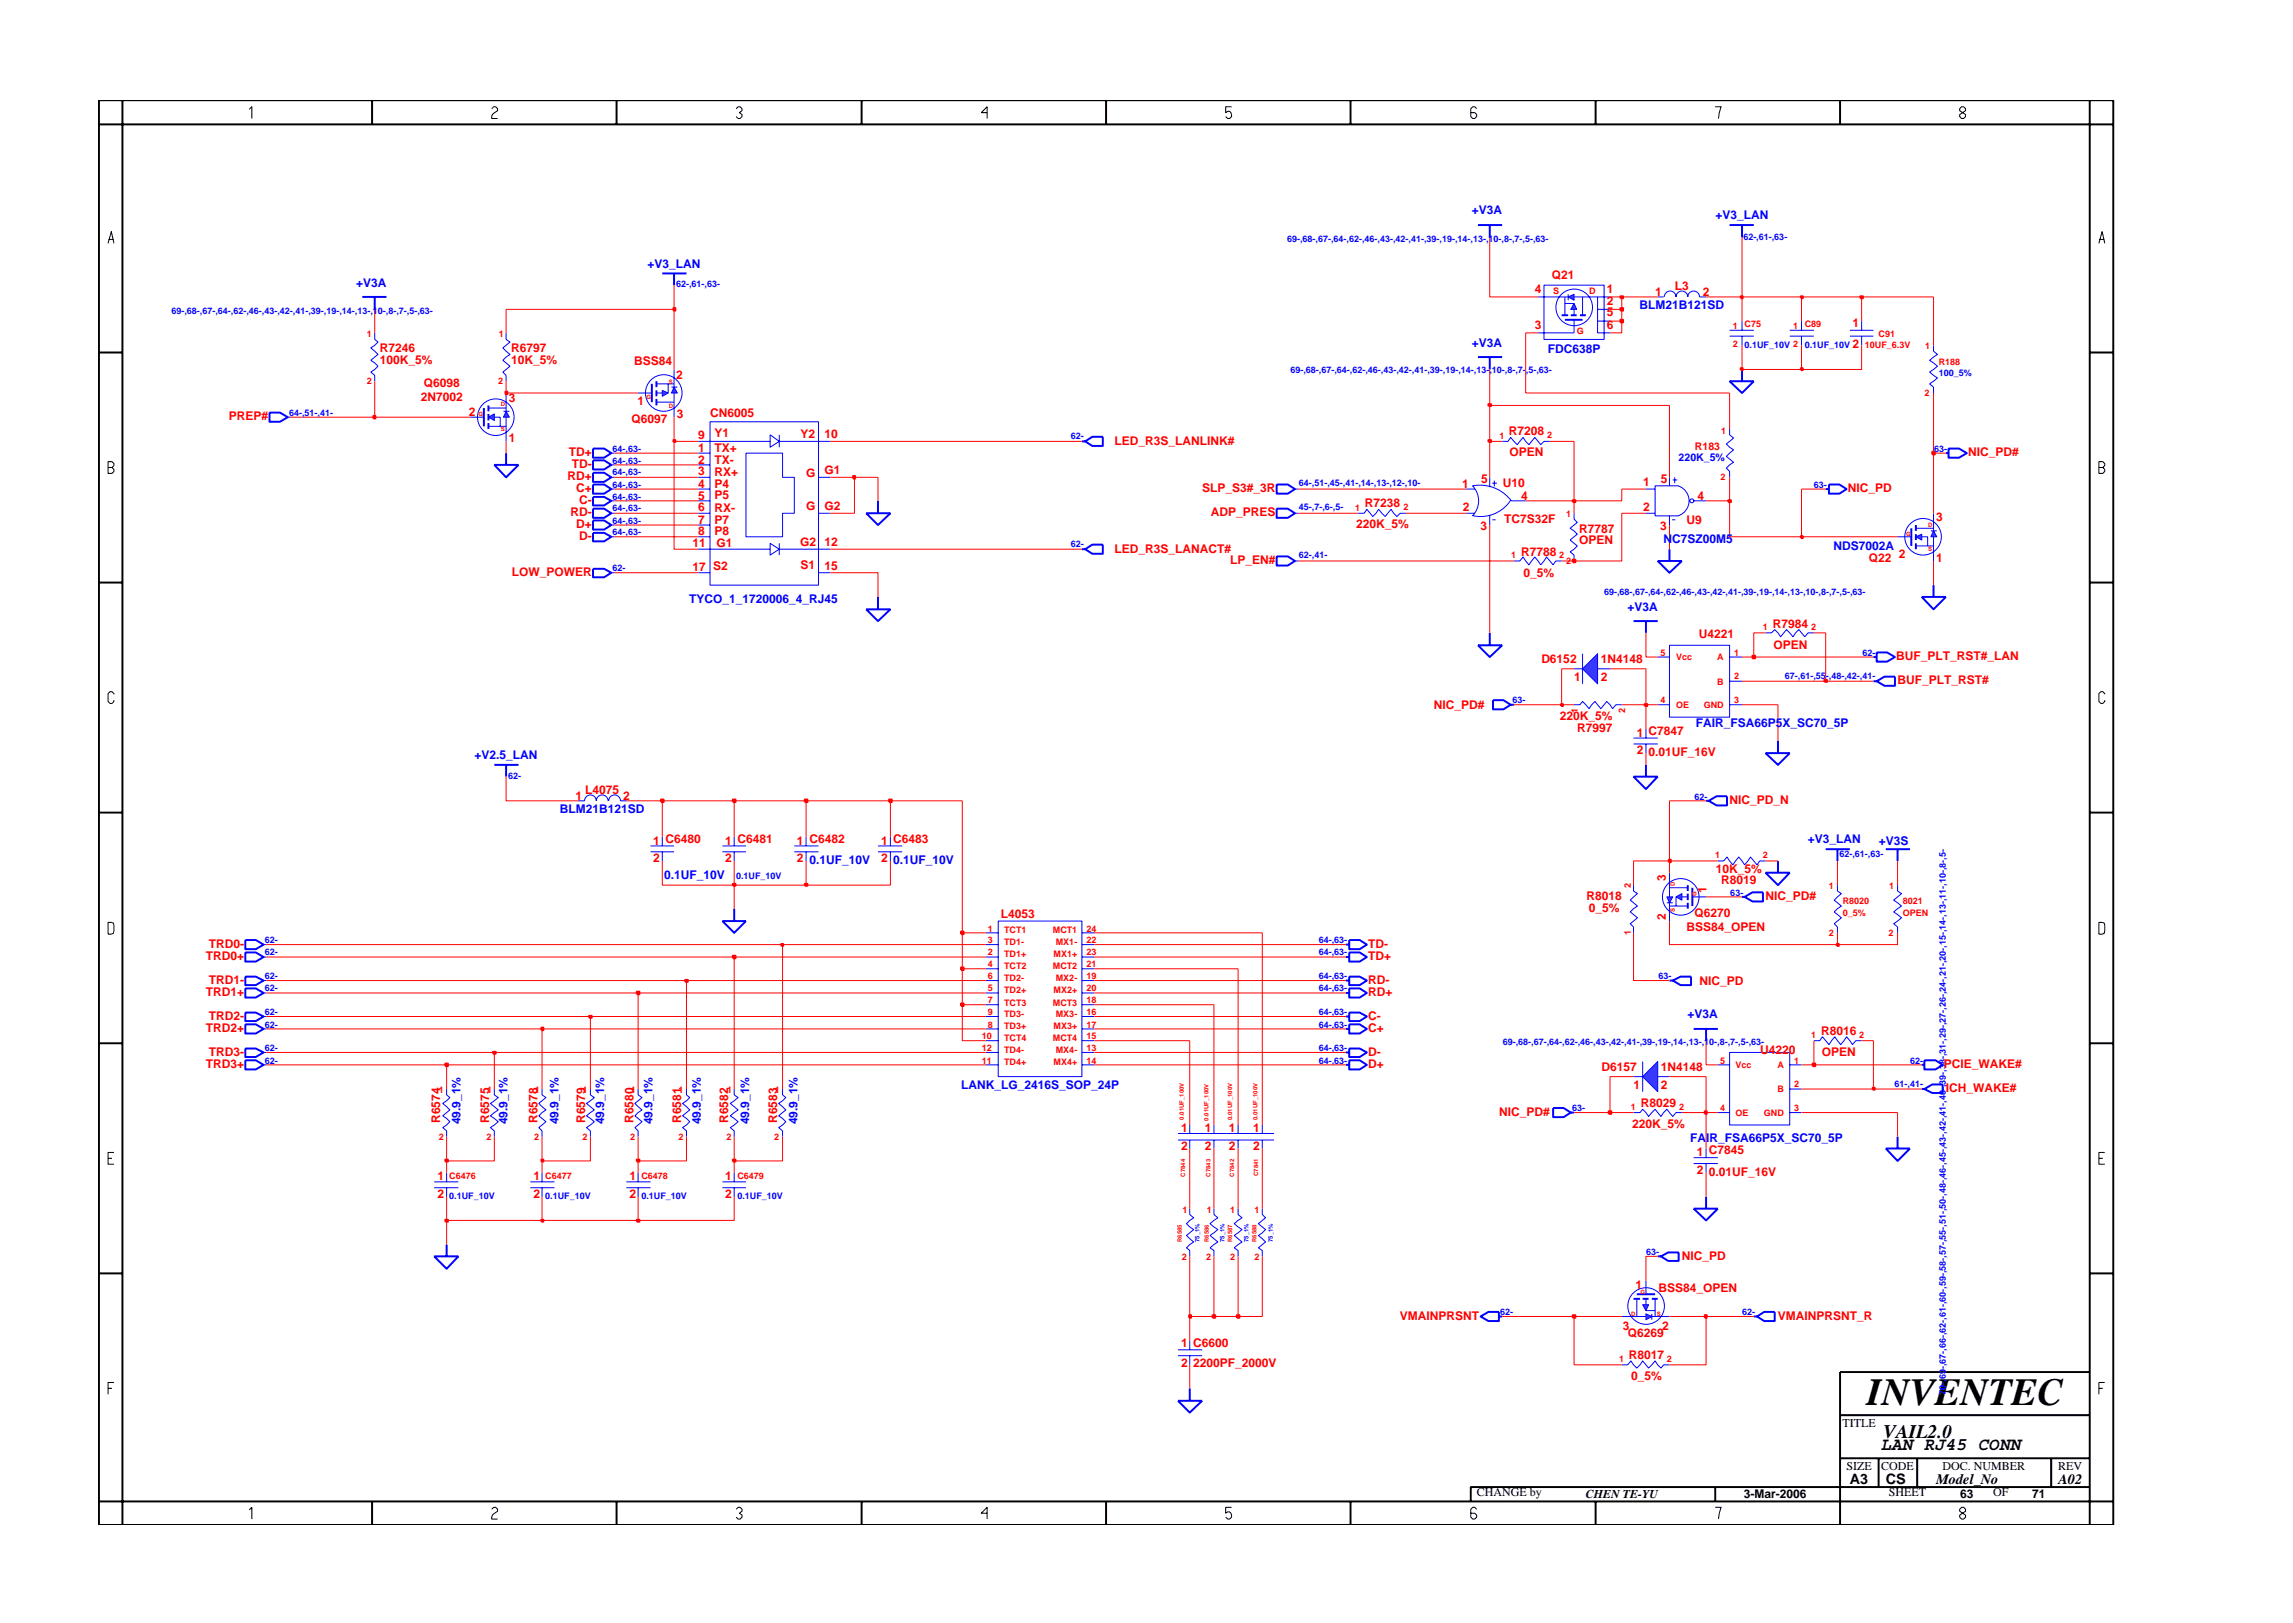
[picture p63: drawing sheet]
<svg xmlns="http://www.w3.org/2000/svg" width="297mm" height="210mm" viewBox="0 0 297 210" stroke-linecap="round" stroke-linejoin="round" font-family="sans-serif">
<defs><g id="words">
<text font-size="5" x="241.8" y="182">INVENTEC</text>
<text font-size="2.5" x="244" y="186.3">VAIL2.0</text>
<text font-size="2.3" x="243.6" y="187.8">LAN RJ45 CONN</text>
<g font-size="1.9">
<text x="239.6" y="192.2">A3</text>
<text x="244.3" y="192.3">CS</text>
<text x="250.8" y="192.2">Model_No</text>
<text x="266.6" y="192.2">A02</text>
</g>
<g font-size="1.6" fill="#00f">
<text x="190.7" y="27.8">+V3A</text>
<text x="222.2" y="28.4">+V3_LAN</text>
<text x="83.9" y="34.7">+V3_LAN</text>
<text x="46.1" y="37.2">+V3A</text>
<text x="212.4" y="40.1">BLM21B121SD</text>
<text x="190.7" y="44.9">+V3A</text>
<text x="200.5" y="45.7">FDC638P</text>
<text x="215.5" y="70.4">NC7SZ00M5</text>
<text x="237.5" y="71.2">NDS7002A</text>
<text x="89.3" y="78.1">TYCO_1_1720006_4_RJ45</text>
<text x="210.8" y="79.1">+V3A</text>
<text x="219.7" y="94.2">FAIR_FSA66P5X_SC70_5P</text>
<text x="61.5" y="98.3">+V2.5_LAN</text>
<text x="72.5" y="105.3">BLM21B121SD</text>
<text x="86" y="113.8">0.1UF_10V</text>
<text x="104.8" y="111.9">0.1UF_10V</text>
<text x="115.7" y="111.9">0.1UF_10V</text>
<text x="234.2" y="109.2">+V3_LAN</text>
<text x="243.4" y="109.5">+V3S</text>
<text x="218.6" y="131.9">+V3A</text>
<text x="124.5" y="141.1">LANK_LG_2416S_SOP_24P</text>
<text x="59.6" y="145.7" transform="rotate(-90 59.6 145.7)">49.9_1%</text>
<text x="65.7" y="145.7" transform="rotate(-90 65.7 145.7)">49.9_1%</text>
<text x="72.3" y="145.7" transform="rotate(-90 72.3 145.7)">49.9_1%</text>
<text x="78.3" y="145.7" transform="rotate(-90 78.3 145.7)">49.9_1%</text>
<text x="84.5" y="145.7" transform="rotate(-90 84.5 145.7)">49.9_1%</text>
<text x="90.8" y="145.7" transform="rotate(-90 90.8 145.7)">49.9_1%</text>
<text x="97.1" y="145.7" transform="rotate(-90 97.1 145.7)">49.9_1%</text>
<text x="103.3" y="145.7" transform="rotate(-90 103.3 145.7)">49.9_1%</text>
<text x="218.9" y="148">FAIR_FSA66P5X_SC70_5P</text>
</g>
<g font-size="1.6" fill="#f00">
<text x="198.8" y="37.9">4</text>
<text x="201" y="36.2">Q21</text>
<text x="208.1" y="37.9">1</text>
<text x="208.1" y="39.5">2</text>
<text x="208.1" y="41">5</text>
<text x="214.4" y="38.3">1</text>
<text x="217" y="37.5">L3</text>
<text x="220.6" y="38.3">2</text>
<text x="49.2" y="47.2">100K_5%</text>
<text x="49.2" y="45.7">R7246</text>
<text x="66.2" y="47.2">10K_5%</text>
<text x="66.2" y="45.7">R6797</text>
<text x="82.1" y="47.3">BSS84</text>
<text x="198.8" y="42.6">3</text>
<text x="208.1" y="42.6">6</text>
<text x="240" y="42.4">1</text>
<text x="240" y="45.1">2</text>
<text x="54.5" y="51.9">2N7002</text>
<text x="54.9" y="50.2">Q6098</text>
<text x="60.7" y="53.9">2</text>
<text x="65.9" y="52">3</text>
<text x="82.6" y="52.4">1</text>
<text x="87.6" y="49.1">2</text>
<text x="29.6" y="54.5">PREP#</text>
<text x="65.9" y="57.3">1</text>
<text x="73.7" y="59.1">TD+</text>
<text x="81.8" y="54.8">Q6097</text>
<text x="87.7" y="54.1">3</text>
<text x="90.5" y="58.5">1</text>
<text x="90.5" y="56.9">9</text>
<text x="92" y="54">CN6005</text>
<text x="92.6" y="58.5">TX+</text>
<text x="92.6" y="56.6">Y1</text>
<text x="103.7" y="56.7">Y2</text>
<text x="106.8" y="56.8">10</text>
<text x="144.4" y="57.7">LED_R3S_LANLINK#</text>
<text x="195.4" y="56.4">R7208</text>
<text x="195.5" y="59.1">OPEN</text>
<text x="255" y="59.1">NIC_PD#</text>
<text x="73.5" y="62.2">RD+</text>
<text x="74.1" y="60.6">TD-</text>
<text x="74.6" y="63.8">C+</text>
<text x="75" y="65.3">C-</text>
<text x="90.5" y="63.2">4</text>
<text x="90.5" y="64.7">5</text>
<text x="90.5" y="60.1">2</text>
<text x="90.5" y="61.6">3</text>
<text x="92.6" y="63.2">P4</text>
<text x="92.6" y="64.7">P5</text>
<text x="92.6" y="61.7">RX+</text>
<text x="92.6" y="60">TX-</text>
<text x="104.4" y="61.8">G</text>
<text x="106.8" y="61.4">G1</text>
<text x="155.7" y="63.8">SLP_S3#_3R</text>
<text x="176.8" y="65.7">R7238</text>
<text x="189.4" y="63.2">1</text>
<text x="191.9" y="62.6">5</text>
<text x="194.7" y="63.1">U10</text>
<text x="197" y="64.7">4</text>
<text x="212.9" y="62.9">1</text>
<text x="215.1" y="62.6">5</text>
<text x="219.9" y="64.7">4</text>
<text x="239.4" y="63.8">NIC_PD</text>
<text x="73.9" y="66.8">RD-</text>
<text x="74.6" y="68.4">D+</text>
<text x="75" y="70">D-</text>
<text x="89.7" y="70.9">11</text>
<text x="90.5" y="67.8">7</text>
<text x="90.5" y="69.4">8</text>
<text x="90.5" y="66.2">6</text>
<text x="92.6" y="67.8">P7</text>
<text x="92.6" y="69.4">P8</text>
<text x="92.6" y="66.3">RX-</text>
<text x="92.8" y="70.9">G1</text>
<text x="103.7" y="70.7">G2</text>
<text x="104.4" y="66.1">G</text>
<text x="106.8" y="70.7">12</text>
<text x="106.8" y="66.1">G2</text>
<text x="144.4" y="71.6">LED_R3S_LANACT#</text>
<text x="156.8" y="66.8">ADP_PRES</text>
<text x="175.7" y="68.4">220K_5%</text>
<text x="189.5" y="66.2">2</text>
<text x="191.8" y="68.6">3</text>
<text x="194.8" y="67.8">TC7S32F</text>
<text x="197" y="72">R7788</text>
<text x="204.6" y="70.5">OPEN</text>
<text x="204.6" y="69">R7787</text>
<text x="212.9" y="66.2">2</text>
<text x="215.1" y="68.6">3</text>
<text x="218.5" y="67.8">U9</text>
<text x="250.8" y="67.5">3</text>
<text x="66.3" y="74.6">LOW_POWER</text>
<text x="89.7" y="74">17</text>
<text x="92.4" y="73.8">S2</text>
<text x="103.7" y="73.7">S1</text>
<text x="106.8" y="73.9">15</text>
<text x="159.3" y="73.1">LP_EN#</text>
<text x="197.3" y="74.7">0_5%</text>
<text x="242.1" y="72.8">Q22</text>
<text x="246" y="72.3">2</text>
<text x="250.8" y="72.8">1</text>
<text x="220.1" y="82.7">U4221</text>
<text x="229.6" y="81.3">R7984</text>
<text x="199.7" y="85.9">D6152</text>
<text x="203.9" y="88.3">1</text>
<text x="207.4" y="85.9">1N4148</text>
<text x="207.4" y="88.3">2</text>
<text x="229.7" y="84">OPEN</text>
<text x="245.6" y="85.5">BUF_PLT_RST#_LAN</text>
<text x="245.8" y="88.6">BUF_PLT_RST#</text>
<text x="185.7" y="91.8">NIC_PD#</text>
<text x="202.1" y="93.3">220K_5%</text>
<text x="204.3" y="94.8">R7997</text>
<text x="212" y="95.4">1 C7847</text>
<text x="212" y="97.7">2</text>
<text x="213.6" y="97.9">0.01UF_16V</text>
<text x="74.5" y="103.6">1</text>
<text x="75.8" y="102.8">L4075</text>
<text x="80.7" y="103.6">2</text>
<text x="224.1" y="104.2">NIC_PD_N</text>
<text x="84.6" y="111.7">2</text>
<text x="84.6" y="109.4">1 C6480</text>
<text x="93.9" y="109.4">1 C6481</text>
<text x="93.9" y="111.7">2</text>
<text x="103.2" y="109.4">1 C6482</text>
<text x="103.2" y="111.7">2</text>
<text x="114.2" y="109.4">1 C6483</text>
<text x="114.2" y="111.7">2</text>
<text x="222.3" y="113.1">10K_5%</text>
<text x="129.7" y="118.9">L4053</text>
<text x="205.5" y="116.6">R8018</text>
<text x="205.8" y="118.1">0_5%</text>
<text x="215.8" y="119.2" transform="rotate(-90 215.8 119.2)">2</text>
<text x="215.8" y="114.1" transform="rotate(-90 215.8 114.1)">3</text>
<text x="219.5" y="118.8">Q6270</text>
<text x="221" y="115.7" transform="rotate(-90 221 115.7)">1</text>
<text x="223" y="114.6">R8019</text>
<text x="228.7" y="116.6">NIC_PD#</text>
<text x="26.6" y="124.3">TRD0+</text>
<text x="27" y="122.8">TRD0-</text>
<text x="177.2" y="122.8">TD-</text>
<text x="177.2" y="124.3">TD+</text>
<text x="218.5" y="120.6">BSS84_OPEN</text>
<text x="26.6" y="129">TRD1+</text>
<text x="27" y="127.4">TRD1-</text>
<text x="177.2" y="127.4">RD-</text>
<text x="177.2" y="129">RD+</text>
<text x="220.2" y="127.6">NIC_PD</text>
<text x="26.6" y="133.7">TRD2+</text>
<text x="27" y="136.8">TRD3-</text>
<text x="27" y="132.1">TRD2-</text>
<text x="177.2" y="132.1">C-</text>
<text x="177.2" y="133.7">C+</text>
<text x="177.2" y="136.8">D-</text>
<text x="228" y="136.5">U4220</text>
<text x="235.9" y="134.1">R8016</text>
<text x="236" y="136.8">OPEN</text>
<text x="26.6" y="138.4">TRD3+</text>
<text x="177.2" y="138.4">D+</text>
<text x="207.5" y="138.7">D6157</text>
<text x="211.6" y="141.1">1</text>
<text x="212.5" y="143.5">R8029</text>
<text x="215.2" y="138.7">1N4148</text>
<text x="215.2" y="141.1">2</text>
<text x="251.8" y="138.4">PCIE_WAKE#</text>
<text x="252.1" y="141.4">ICH_WAKE#</text>
<text x="57" y="145.5" transform="rotate(-90 57 145.5)">R6574</text>
<text x="63.4" y="145.5" transform="rotate(-90 63.4 145.5)">R6575</text>
<text x="69.6" y="145.5" transform="rotate(-90 69.6 145.5)">R6578</text>
<text x="75.8" y="145.5" transform="rotate(-90 75.8 145.5)">R6579</text>
<text x="82.1" y="145.5" transform="rotate(-90 82.1 145.5)">R6580</text>
<text x="88.3" y="145.5" transform="rotate(-90 88.3 145.5)">R6581</text>
<text x="94.3" y="145.5" transform="rotate(-90 94.3 145.5)">R6582</text>
<text x="100.7" y="145.5" transform="rotate(-90 100.7 145.5)">R6583</text>
<text x="153" y="146.7">1</text>
<text x="153" y="149">2</text>
<text x="156.1" y="146.7">1</text>
<text x="156.1" y="149">2</text>
<text x="159.2" y="146.7">1</text>
<text x="159.2" y="149">2</text>
<text x="162.3" y="146.7">1</text>
<text x="162.3" y="149">2</text>
<text x="194.2" y="144.5">NIC_PD#</text>
<text x="211.4" y="146.2">220K_5%</text>
<text x="219.8" y="149.8">1 C7845</text>
<text x="56.7" y="152.9">1</text>
<text x="56.7" y="155.2">2</text>
<text x="69.1" y="152.9">1</text>
<text x="69.1" y="155.2">2</text>
<text x="81.6" y="152.9">1</text>
<text x="81.6" y="155.2">2</text>
<text x="93.9" y="152.9">1</text>
<text x="93.9" y="155.2">2</text>
<text x="219.8" y="152.1">2</text>
<text x="221.3" y="152.3">0.01UF_16V</text>
<text x="211.8" y="167">1</text>
<text x="214.8" y="167.4">BSS84_OPEN</text>
<text x="217.9" y="163.2">NIC_PD</text>
<text x="181.4" y="171">VMAINPRSNT</text>
<text x="210.2" y="172.2">3</text>
<text x="210.9" y="173.1">Q6269</text>
<text x="215.3" y="172.2">2</text>
<text x="230.3" y="171">VMAINPRSNT_R</text>
<text x="153" y="174.4">1 C6600</text>
<text x="153" y="177.2">2</text>
<text x="154.5" y="177.2">2200PF_2000V</text>
<text x="211" y="176.1">R8017</text>
<text x="211.3" y="178.8">0_5%</text>
</g>
<g font-size="1.6">
<text x="238.7" y="184.8">TITLE</text>
<text x="239.2" y="190.4">SIZE</text>
<text x="243.7" y="190.4">CODE</text>
<text x="251.6" y="190.4">DOC. NUMBER</text>
<text x="266.6" y="190.4">REV</text>
<text x="191.3" y="193.9">CHANGE by</text>
<text x="205.4" y="194.1">CHEN TE-YU</text>
<text x="225.9" y="194.1">3-Mar-2006</text>
<text x="244.7" y="193.9">SHEET</text>
<text x="253.9" y="194.1">63</text>
<text x="258.2" y="193.9">OF</text>
<text x="263.3" y="194.1">71</text>
</g>
<text font-size="1.4" fill="#00f" x="217.5" y="59.7">220K_5%</text>
<text font-size="1.4" fill="#f00" x="219.6" y="58.3">R183</text>
<g font-size="1.2" fill="#00f">
<text x="166.7" y="31.3">69-,68-,67-,64-,62-,46-,43-,42-,41-,39-,19-,14-,13-,10-,8-,7-,5-,63-</text>
<text x="225.8" y="31">62-,61-,63-</text>
<text x="22.2" y="40.6">69-,68-,67-,64-,62-,46-,43-,42-,41-,39-,19-,14-,13-,10-,8-,7-,5-,63-</text>
<text x="87.6" y="37.2">62-,61-,63-</text>
<text x="226" y="45.1">0.1UF_10V 2</text>
<text x="233.8" y="45.1">0.1UF_10V</text>
<text x="37.5" y="53.9">64-,51-,41-</text>
<text x="167.2" y="48.3">69-,68-,67-,64-,62-,46-,43-,42-,41-,39-,19-,14-,13-,10-,8-,7-,5-,63-</text>
<text x="251.1" y="48.7">100_5%</text>
<text x="79.4" y="58.5">64-,63-</text>
<text x="138.7" y="56.9">62-</text>
<text x="250.6" y="58.5">63-</text>
<text x="79.4" y="61.6">64-,63-</text>
<text x="79.4" y="63.2">64-,63-</text>
<text x="79.4" y="60.1">64-,63-</text>
<text x="79.4" y="64.7">64-,63-</text>
<text x="168.3" y="62.9">64-,51-,45-,41-,14-,13-,12-,10-</text>
<text x="235" y="63.2">63-</text>
<text x="79.4" y="66.2">64-,63-</text>
<text x="79.4" y="69.4">64-,63-</text>
<text x="79.4" y="67.8">64-,63-</text>
<text x="138.7" y="70.9">62-</text>
<text x="168.3" y="66.1">45-,7-,6-,5-</text>
<text x="79.4" y="74">62-</text>
<text x="168.3" y="72.2">62-,41-</text>
<text x="207.8" y="77">69-,68-,67-,64-,62-,46-,43-,42-,41-,39-,19-,14-,13-,10-,8-,7-,5-,63-</text>
<text x="231.2" y="88">67-,61-,55-,48-,42-,41-</text>
<text x="241.3" y="84.9">62-</text>
<text x="195.9" y="91.1">63-</text>
<text x="65.8" y="101">62-</text>
<text x="219.5" y="103.6">62-</text>
<text x="95.4" y="113.8">0.1UF_10V</text>
<text x="238.3" y="111.1">62-,61-,63-</text>
<text x="224.2" y="116">63-</text>
<text x="34.3" y="123.7">62-</text>
<text x="34.3" y="122.2">62-</text>
<text x="170.8" y="123.7">64-,63-</text>
<text x="170.8" y="122.2">64-,63-</text>
<text x="34.3" y="131.5">62-</text>
<text x="34.3" y="128.4">62-</text>
<text x="34.3" y="126.9">62-</text>
<text x="170.8" y="131.5">64-,63-</text>
<text x="170.8" y="126.9">64-,63-</text>
<text x="170.8" y="128.4">64-,63-</text>
<text x="214.8" y="126.9">63-</text>
<text x="34.3" y="136.2">62-</text>
<text x="34.3" y="137.8">62-</text>
<text x="34.3" y="133.1">62-</text>
<text x="170.8" y="137.8">64-,63-</text>
<text x="170.8" y="133.1">64-,63-</text>
<text x="170.8" y="136.2">64-,63-</text>
<text x="194.7" y="135.4">69-,68-,67-,64-,62-,46-,43-,42-,41-,39-,19-,14-,13-,10-,8-,7-,5-,63-</text>
<text x="247.4" y="137.8">62-</text>
<text x="203.7" y="144">63-</text>
<text x="245.4" y="140.8">61-,41-</text>
<text x="58.2" y="155.4">0.1UF_10V</text>
<text x="70.6" y="155.4">0.1UF_10V</text>
<text x="83.1" y="155.4">0.1UF_10V</text>
<text x="95.5" y="155.4">0.1UF_10V</text>
<text x="213.2" y="162.6">63-</text>
<text x="194.3" y="170.4">62-</text>
<text x="225.7" y="170.4">62-</text>
<text x="252.1" y="180.7" transform="rotate(-90 252.1 180.7)">70-,69-,67-,66-,62-,61-,60-,59-,58-,57-,55-,51-,50-,48-,46-,45-,43-,42-,41-,40-,39-,38-,31-,29-,27-,26-,24-,21-,20-,15-,14-,13-,11-,10-,8-,5-</text>
</g>
<g font-size="1.2" fill="#f00">
<text x="201.2" y="38.1">S</text>
<text x="205.9" y="38.1">D</text>
<text x="47.5" y="43.7">1</text>
<text x="64.6" y="43.7">1</text>
<text x="204.2" y="43.2">G</text>
<text x="224.5" y="42.6">1</text>
<text x="224.5" y="44.9">2</text>
<text x="226" y="42.4">C75</text>
<text x="232.3" y="42.6">1</text>
<text x="233.8" y="42.4">C89</text>
<text x="241.6" y="45.1">10UF_6.3V</text>
<text x="243.4" y="43.6">C91</text>
<text x="249.4" y="45.2">1</text>
<text x="251.1" y="47.3">R188</text>
<text x="47.5" y="49.7">2</text>
<text x="64.5" y="49.7">2</text>
<text x="249.3" y="51.3">2</text>
<text x="194.3" y="56.8">1</text>
<text x="200.4" y="56.8">2</text>
<text x="223" y="56.2">1</text>
<text x="222.9" y="62.2">2</text>
<text x="175.5" y="66.2">1</text>
<text x="181.8" y="66.1">2</text>
<text x="202.9" y="67">1</text>
<text x="195.8" y="72.3">1</text>
<text x="202" y="72.3">2</text>
<text x="202.9" y="73.1">2</text>
<text x="228.4" y="81.6">1</text>
<text x="234.6" y="81.6">2</text>
<text x="215.1" y="84.9">5</text>
<text x="217.1" y="85.6">Vcc</text>
<text x="222.5" y="85.6">A</text>
<text x="222.5" y="88.7">B</text>
<text x="224.6" y="84.9">1</text>
<text x="224.6" y="88">2</text>
<text x="204.4" y="92.3" transform="rotate(-90 204.4 92.3)">1</text>
<text x="210.5" y="92.3" transform="rotate(-90 210.5 92.3)">2</text>
<text x="215.1" y="91.1">4</text>
<text x="217.1" y="91.7">OE</text>
<text x="220.7" y="91.7">GND</text>
<text x="224.6" y="91.1">3</text>
<text x="222.2" y="111.2">1</text>
<text x="228.4" y="111.1">2</text>
<text x="211.3" y="115" transform="rotate(-90 211.3 115)">2</text>
<text x="236.9" y="115.2">1</text>
<text x="238.7" y="118.6">0_5%</text>
<text x="238.7" y="117.1">R8020</text>
<text x="244.7" y="115.2">1</text>
<text x="246.5" y="117.1">8021</text>
<text x="246.5" y="118.6">OPEN</text>
<text x="128" y="123.7">2</text>
<text x="128" y="122.2">3</text>
<text x="128" y="120.7">1</text>
<text x="128" y="125.3">4</text>
<text x="130.1" y="124">TD1+</text>
<text x="130.1" y="122.5">TD1-</text>
<text x="130.1" y="120.9">TCT1</text>
<text x="130.1" y="125.5">TCT2</text>
<text x="136.4" y="120.9">MCT1</text>
<text x="136.4" y="125.5">MCT2</text>
<text x="136.5" y="124">MX1+</text>
<text x="136.8" y="122.5">MX1-</text>
<text x="140.7" y="120.7">24</text>
<text x="140.7" y="125.3">21</text>
<text x="140.7" y="123.7">23</text>
<text x="140.7" y="122.2">22</text>
<text x="211.3" y="121.2" transform="rotate(-90 211.3 121.2)">1</text>
<text x="236.9" y="121.3">2</text>
<text x="244.6" y="121.3">2</text>
<text x="128" y="128.4">5</text>
<text x="128" y="126.9">6</text>
<text x="128" y="131.5">9</text>
<text x="128" y="130">7</text>
<text x="130.1" y="128.7">TD2+</text>
<text x="130.1" y="127.1">TD2-</text>
<text x="130.1" y="131.8">TD3-</text>
<text x="130.1" y="130.3">TCT3</text>
<text x="136.4" y="130.3">MCT3</text>
<text x="136.5" y="128.7">MX2+</text>
<text x="136.8" y="127.1">MX2-</text>
<text x="136.8" y="131.8">MX3-</text>
<text x="140.7" y="128.4">20</text>
<text x="140.7" y="126.9">19</text>
<text x="140.7" y="131.5">16</text>
<text x="140.7" y="130">18</text>
<text x="127.2" y="137.8">11</text>
<text x="127.2" y="136.2">12</text>
<text x="127.2" y="134.6">10</text>
<text x="128" y="133.1">8</text>
<text x="130.1" y="133.3">TD3+</text>
<text x="130.1" y="138">TD4+</text>
<text x="130.1" y="136.4">TD4-</text>
<text x="130.1" y="134.9">TCT4</text>
<text x="136.4" y="134.9">MCT4</text>
<text x="136.5" y="133.3">MX3+</text>
<text x="136.5" y="138">MX4+</text>
<text x="136.8" y="136.4">MX4-</text>
<text x="140.7" y="133.1">17</text>
<text x="140.7" y="137.8">14</text>
<text x="140.7" y="136.2">13</text>
<text x="140.7" y="134.6">15</text>
<text x="222.8" y="137.8">5</text>
<text x="232.4" y="137.8">1</text>
<text x="234.6" y="134.5">1</text>
<text x="240.8" y="134.5">2</text>
<text x="56.8" y="141.6">1</text>
<text x="63.1" y="141.6">1</text>
<text x="69.3" y="141.6">1</text>
<text x="75.5" y="141.6">1</text>
<text x="81.7" y="141.6">1</text>
<text x="87.9" y="141.6">1</text>
<text x="94.2" y="141.6">1</text>
<text x="100.4" y="141.6">1</text>
<text x="211.3" y="143.8">1</text>
<text x="217.5" y="143.8">2</text>
<text x="222.8" y="144">4</text>
<text x="224.8" y="138.4">Vcc</text>
<text x="230.2" y="138.4">A</text>
<text x="230.2" y="141.5">B</text>
<text x="232.4" y="144">3</text>
<text x="232.4" y="140.8">2</text>
<text x="56.8" y="147.7">2</text>
<text x="63" y="147.7">2</text>
<text x="69.2" y="147.7">2</text>
<text x="75.5" y="147.7">2</text>
<text x="81.6" y="147.7">2</text>
<text x="87.9" y="147.7">2</text>
<text x="94.1" y="147.7">2</text>
<text x="100.3" y="147.7">2</text>
<text x="224.8" y="144.6">OE</text>
<text x="228.5" y="144.6">GND</text>
<text x="58.2" y="152.7">C6476</text>
<text x="70.6" y="152.7">C6477</text>
<text x="83.1" y="152.7">C6478</text>
<text x="95.5" y="152.7">C6479</text>
<text x="153.2" y="157.1">1</text>
<text x="156.3" y="157.1">1</text>
<text x="159.4" y="157.1">1</text>
<text x="162.5" y="157.1">1</text>
<text x="153.1" y="163.2">2</text>
<text x="156.2" y="163.2">2</text>
<text x="159.4" y="163.2">2</text>
<text x="162.5" y="163.2">2</text>
<text x="209.7" y="176.5">1</text>
<text x="215.9" y="176.4">2</text>
</g>
<g font-size=".8" fill="#f00">
<text x="62" y="53.8">G</text>
<text x="64.9" y="52.6">D</text>
<text x="83.8" y="51.7">G</text>
<text x="86.6" y="49.7">S</text>
<text x="86.6" y="52.9">D</text>
<text x="64.9" y="55.9">S</text>
<text x="246.9" y="69.4">G</text>
<text x="249.8" y="71.4">S</text>
<text x="249.8" y="68.2">D</text>
<text x="217" y="114.8" transform="rotate(-90 217 114.8)">D</text>
<text x="217" y="118.1" transform="rotate(-90 217 118.1)">S</text>
<text x="219.8" y="116.1" transform="rotate(-90 219.8 116.1)">G</text>
<text x="153.3" y="145" transform="rotate(-90 153.3 145)">0.01UF_100V</text>
<text x="156.6" y="145.2" transform="rotate(-90 156.6 145.2)">0.01UF_100V</text>
<text x="159.6" y="145.1" transform="rotate(-90 159.6 145.1)">0.01UF_100V</text>
<text x="162.9" y="145.1" transform="rotate(-90 162.9 145.1)">0.01UF_100V</text>
<text x="153.5" y="152.4" transform="rotate(-90 153.5 152.4)">C7844</text>
<text x="156.8" y="152.4" transform="rotate(-90 156.8 152.4)">C7843</text>
<text x="159.9" y="152.4" transform="rotate(-90 159.9 152.4)">C7842</text>
<text x="163" y="152.3" transform="rotate(-90 163 152.3)">C7841</text>
<text x="153.1" y="160.9" transform="rotate(-90 153.1 160.9)">R6585</text>
<text x="156.6" y="160.9" transform="rotate(-90 156.6 160.9)">R6586</text>
<text x="159.6" y="160.9" transform="rotate(-90 159.6 160.9)">R6587</text>
<text x="162.8" y="160.9" transform="rotate(-90 162.8 160.9)">R6588</text>
<text x="212.5" y="167.6">G</text>
<text x="211.3" y="170.5">D</text>
<text x="214.6" y="170.5">S</text>
</g>
<g font-size=".8" fill="#00f">
<text x="155.4" y="160.9" transform="rotate(-90 155.4 160.9)">75_1%</text>
<text x="158.6" y="160.9" transform="rotate(-90 158.6 160.9)">75_1%</text>
<text x="161.7" y="160.9" transform="rotate(-90 161.7 160.9)">75_1%</text>
<text x="164.9" y="160.9" transform="rotate(-90 164.9 160.9)">75_1%</text>
</g>
</g></defs>
<path d="M247.6 68.4v2.3" fill="none" stroke="#00f" stroke-width=".25"/>
<path d="M245.8 69.5h1.8" fill="none" stroke="#00f" stroke-width=".13"/>
<path d="M250.5 68.8l.4 .7h-.8z" fill="#3c3cc8"/>
<path d="M250.1 68.8h.8M250.5 68.8l.4 .7h-.8z" fill="none" stroke="#00f" stroke-width=".13"/>
<path d="M248.2 69.5l.7-.3v.8z" fill="#3c3cc8"/>
<g fill="none" stroke="#00f" stroke-width=".13">
<path d="M48.5 43.1v.9l.5 .3-1 .8 1 .8-1 .8 1 .7-1 .8 .5 .4v.8M194.6 57.2h.8l.3-.5 .8 .9 .8-.9 .8 .9 .7-.9 .8 .9 .4-.4h.8M203.9 41.4v1.7M224.1 55.6v.7l.5 .5-1 .7 1 .8-1 .8 1 .8-1 .7 .5 .5v.7M79.2 60.2h.4M248.2 69.5l.7-.3v.8zM248.2 70.7h2.3M248.2 68.4h2.3M248.9 69.5h.8v1.2M250.5 66.5v2.3M250.5 69.5v3.2M129.3 119.3h10.9v20.2h-10.9z"/>
<path d="M211.6 114.7v.7l.5 .4-.9 .8 .9 .8-.9 .7 .9 .8-.9 .8 .4 .4v.7M127.7 120.8h1.6M127.7 122.4h1.6M127.7 124h1.6M127.7 125.5h1.6M127.7 127h1.6M127.7 128.6h1.6M127.7 130.2h1.6M127.7 131.7h1.6M127.7 133.3h1.6M127.7 134.8h1.6M127.7 136.3h1.6"/>
<path d="M127.7 138h1.6M140.2 120.8h1.6M140.2 122.4h1.6M140.2 124h1.6M140.2 125.5h1.6M140.2 127h1.6M140.2 128.6h1.6M140.2 130.2h1.6M140.2 131.7h1.6M140.2 133.3h1.6M140.2 134.8h1.6M140.2 136.3h1.6"/>
<path d="M140.2 138h1.6M95.1 141.1v.7l.5 .4-1 .7 1 .9-1 .8 1 .7-1 .8 .5 .4v.8M158.9 146.8h3M158.9 147.7h3M160.4 145.7v1.1M160.4 147.7v1.1M163.5 156.6v.7l.4 .5-.9 .7 .9 .8-.9 .7 .9 .9-.9 .8 .5 .3v.8"/>
<circle cx="249.1" cy="69.5" r="2.37"/>
</g>
<g fill="none" stroke="#00f" stroke-width=".25">
<path d="M76.8 59.6h1.5l.9 .6-.9 .6h-1.5zM140.2 57.2h.4M140.6 57.2l.9-.6h1.4v1.2h-1.4zM202.7 41.4h2.3M248.2 68v.8M248.2 69.2v.8M248.2 70.4v.7M242.7 88.3h.4M243.1 88.3l1-.6h1.4v1.1h-1.4zM228.7 113.1h3.1l-1.5 1.6zM230.3 111.5v1.6M174.4 127h.4"/>
<path d="M174.8 126.5h1.3l1 .5-1 .6h-1.3z"/>
</g>
<path d="M203.1 38.5l.8-.4v.8z" fill="#3c3cc8"/>
<path d="M203.1 38.5l.8-.4v.8zM203.1 38.1v.8" fill="none" stroke="#00f" stroke-width=".13"/>
<path d="M203.9 39.3l.3 .8h-.7z" fill="#3c3cc8"/>
<g fill="none" stroke="#00f" stroke-width=".13">
<path d="M199.2 38.5h3.9M200 36.9h7.8v7.1h-7.8zM202.7 38.5v2.3M202.7 39.3h1.2M203.9 39.3l.3 .8h-.7zM203.9 38.5h4.7M205 38.5v2.3M207 38.5v4.6h1.6M37.3 54h.3M79.2 58.7h.4M199.2 43.1h4.7M203.9 40.1v.7"/>
<path d="M207 41.6h1.6M207 40.1h1.6M224.1 42.8h3.1M224.1 43.5h3.1M225.7 41.6v1.2M225.7 43.5v1.2M250.5 44.7v.8l.5 .4-1 .8 1 .7-1 .8 1 .8-1 .7 .5 .5v.7M79.2 66.5h.4M189.9 66.5h1.1M189.9 63.4h1.1M193 61.8v1.3M193 66.7v1.3"/>
<path d="M193.3 62.6h.6M193.3 67.3h.4M193.6 62.3v.7M195.7 64.8a4.7 4.7 0 0 1-4.9 2 2.79 2.79 0 0 0 0-3.9 5.1 5.1 0 0 1 5 2h1.8M203.9 86.6h1.1M205 84.7v3.9M207 86.6h1.6M75 103.7h.7a.76 .76 0 0 1 .8-.7 .76 .76 0 0 1 .7 .7 .76 .76 0 0 1 .8-.7 .76 .76 0 0 1 .8 .7M78.9 103.7a.76 .76 0 0 1 .7-.7 .76 .76 0 0 1 .8 .7h.7M84.3 109.6h3M84.3 110.3h3M85.8 108.4v1.2"/>
<path d="M85.8 110.3v1.2M93.6 109.6h3M93.6 110.3h3M95.1 108.4v1.2M95.1 110.3v1.2M238 114.7v.7l.5 .4-.9 .8 .9 .8-.9 .7 .9 .8-.9 .8 .4 .4v.7M34.1 124h.4M93.6 153.1h3M93.6 153.9h3M95.1 151.9v1.2M95.1 153.9v1.2M101.4 141.1v.7l.4 .4-.9 .7 .9 .9-.9 .8 .9 .7-.9 .8 .5 .4v.8"/>
<path d="M152.6 146.8h6.3M152.6 147.7h6.3M154.1 145.7v1.1M154.1 147.7v1.1M157.3 145.7v1.1M157.3 147.7v1.1M160.4 156.6v.7l.5 .5-1 .7 1 .8-1 .7 1 .9-1 .8 .5 .3v.8"/>
<circle cx="203.9" cy="39.8" r="2.37"/>
</g>
<g fill="none" stroke="#00f" stroke-width=".25">
<path d="M34.9 53.5h1.4l1 .5-1 .6h-1.4zM76.8 58.1h1.5l.9 .6-.9 .6h-1.5zM202.3 40.8h.8M203.5 40.8h.7M204.7 40.8h.7M76.8 65.9h1.5l.9 .6-.9 .6h-1.5zM214.7 72.7h3.2l-1.6 1.5zM216.3 71.1v1.6M248.9 77.3h3.2l-1.6 1.6zM250.5 75.8v1.5M221 103.7h.3M221.3 103.7l1.1-.5h1.3v1.1h-1.3z"/>
<path d="M31.8 123.4h1.3l1 .6-1 .6h-1.3zM174.4 133.3h.4M174.4 128.6h.4M174.4 122.4h.4M174.8 132.7h1.3l1 .6-1 .6h-1.3zM174.8 128h1.3l1 .6-1 .6h-1.3zM174.8 121.8h1.3l1 .6-1 .6h-1.3z"/>
</g>
<path d="M207 84.7v3.9l-2-2z" fill="#3c3cc8"/>
<g fill="none" stroke="#00f" stroke-width=".13">
<path d="M214.7 38.5h.8M215.6 38.5a.76 .76 0 0 1 .8-.8 .76 .76 0 0 1 .7 .8 .76 .76 0 0 1 .8-.8 .76 .76 0 0 1 .7 .8 .76 .76 0 0 1 .8-.8 .76 .76 0 0 1 .8 .8h.8M82.7 50.9h1.7M79.2 74.2h.4M79.2 69.5h.4M79.2 64.9h.4M167.8 66.5h.4M207 84.7v3.9l-2-2zM211.6 95.6h3.1M211.6 96.4h3.1M213.2 94.4v1.2M213.2 96.4v1.2"/>
<path d="M34.1 128.6h.4M34.1 127h.4M235 134.8h.7l.4-.5 .8 1 .8-1 .7 1 .8-1 .8 1 .4-.5h.8M57.9 141.1v.7l.4 .4-1 .7 1 .9-1 .8 1 .7-1 .8 .6 .4v.8M70.2 141.1v.7l.5 .4-.9 .7 .9 .9-.9 .8 .9 .7-.9 .8 .4 .4v.8M82.7 141.1v.7l.5 .4-1 .7 1 .9-1 .8 1 .7-1 .8 .5 .4v.8M161.9 146.8h3.1M161.9 147.7h3.1M163.5 145.7v1.1M163.5 147.7v1.1M210.1 176.8h.7l.5-.5 .7 .9 .8-.9 .8 .9 .8-.9 .8 .9 .3-.4h.8"/>
</g>
<g fill="none" stroke="#00f" stroke-width=".25">
<path d="M46.9 38.5h3.2M48.5 38.5v1.6M224.1 29.2h3.1M225.7 29.2v1.6M84.4 49.7v2.4M76.8 73.7h1.5l.9 .5-.9 .6h-1.5zM76.8 69h1.5l.9 .5-.9 .6h-1.5zM76.8 64.4h1.5l.9 .5-.9 .6h-1.5zM165.4 65.9h1.4l1 .6-1 .6h-1.4zM191.5 83.6h3.1l-1.6 1.5zM193 82v1.6M236.5 110h3.1"/>
<path d="M238 110v1.5M31.8 128h1.3l1 .6-1 .6h-1.3zM31.8 126.5h1.3l1 .5-1 .6h-1.3zM174.4 131.7h.4M174.4 136.3h.4M174.8 131.2h1.3l1 .5-1 .6h-1.3zM174.8 135.8h1.3l1 .5-1 .6h-1.3zM248.9 138h.4M249.3 137.4h1.4l1 .6-1 .5h-1.4zM154.1 179.9v1.6M152.6 181.5h3.1l-1.6 1.5z"/>
</g>
<path d="M87.3 50.2l.4 .7h-.7z" fill="#3c3cc8"/>
<path d="M87 50.2h.7M87.3 50.2l.4 .7h-.7z" fill="none" stroke="#00f" stroke-width=".13"/>
<path d="M85.8 50.6l.8 .3-.8 .4z" fill="#3c3cc8"/>
<g fill="none" stroke="#00f" stroke-width=".13">
<path d="M85 49.7h2.3M85 52.1h2.3M85 50.9h.8M85.8 50.6l.8 .3-.8 .4zM86.6 49.7v1.2M87.3 47.9v2.3M87.3 50.9v3.1M79.2 63.4h.4M175.9 66.5h.8l.4-.5 .7 .9 .8-.9 .8 .9 .8-.9 .8 .9 .4-.4h.7M203.9 66.5v.8l.4 .4-.9 .7 .9 .8-.9 .8 .9 .7-.9 .8 .5 .4v.8M219.2 116.2h1.8M34.1 122.4h.4"/>
<path d="M222.5 138h1.6M224.1 136.3h7.7v9.4h-7.7zM231.8 138h1.6M88.9 141.1v.7l.5 .4-1 .7 1 .9-1 .8 1 .7-1 .8 .5 .4v.8M157.3 156.6v.7l.5 .5-1.1 .7 1.1 .8-1.1 .7 1.1 .9-1.1 .8 .6 .3v.8M219.4 150h3.1M219.4 150.7h3.1M221 148.8v1.2M221 150.7v1.2M222.5 144.1h1.6M231.8 141.1h1.6M231.8 144.1h1.6"/>
<circle cx="86" cy="50.9" r="2.37"/>
</g>
<g fill="none" stroke="#00f" stroke-width=".25">
<path d="M85 49.4v.8M85 50.6v.7M85 51.7v.8M191.5 46.3h3.1M193 46.3v1.6M76.8 62.8h1.5l.9 .6-.9 .6h-1.5zM64 99.1h3.2M65.6 99.1v1.5M242.7 85.1h.4M243.1 84.5h1.4l1 .6-1 .6h-1.4zM219.2 115v2.4M31.8 121.8h1.3l1 .6-1 .6h-1.3z"/>
<path d="M174.4 138h.4M174.8 137.4h1.3l1 .6-1 .5h-1.3zM244.3 148.8h3.1l-1.6 1.6zM245.8 147.3v1.5"/>
</g>
<path d="M215.9 116.2h.8l-.4 .8z" fill="#3c3cc8"/>
<path d="M215.9 116.2h.8l-.4 .8zM215.9 117h.8" fill="none" stroke="#00f" stroke-width=".13"/>
<path d="M217.1 116.2l.8-.4v.8z" fill="#3c3cc8"/>
<g fill="none" stroke="#00f" stroke-width=".13">
<path d="M60.9 54h1.8M196.1 72.7h.8l.4-.5 .8 1 .7-1 .8 1 .7-1 .9 1 .3-.5h.8M228.7 82h.8l.4-.4 .8 .9 .7-.9 .9 .9 .7-.9 .8 .9 .4-.5h.8M216.3 117.4h2.3M216.3 115h2.3M216.3 113.1v3.1M216.3 117v2.3M217.1 116.2l.8-.4v.8zM217.1 116.2v1.2M217.9 116.2h.7"/>
<circle cx="217.7" cy="116.2" r="2.37"/>
</g>
<path d="M85.8 35.4h3.1M87.3 35.4v1.5M62.7 52.9v2.3M224.1 49.4h3.1l-1.5 1.5zM225.7 47.9v1.5M228.7 97.6h3.1l-1.5 1.5zM230.3 96v1.6M218.6 114.7v.7M218.6 115.8v.8M218.6 117v.7" fill="none" stroke="#00f" stroke-width=".25"/>
<path d="M65.6 53.3l.4 .7h-.8z" fill="#3c3cc8"/>
<path d="M65.2 53.3h.8M65.6 53.3l.4 .7h-.8z" fill="none" stroke="#00f" stroke-width=".13"/>
<path d="M63.3 54l.7-.4v.9z" fill="#3c3cc8"/>
<g fill="none" stroke="#00f" stroke-width=".13">
<path d="M63.3 54l.7-.4v.9zM63.3 55.2h2.3M63.3 52.9h2.3M64 54h.8v1.2M65.6 50.9v2.4M65.6 54v3.2M90.5 57.2h9.3M90.5 58.7h1.5M92 54.6h14v21.2h-14zM96.6 58.7h4.8v3.1h1.5v4.7h-1.5v3h-4.8zM99.8 56.3l1.2 .9-1.2 .7zM101 57.2h6.6"/>
<path d="M101 56.3v1.6M239.6 42.8h3.1M239.6 43.5h3.1M241.2 41.6v1.2M241.2 43.5v1.2M90.5 60.2h1.5M90.5 61.8h1.5M90.5 63.4h1.5M90.5 64.9h1.5M90.5 66.5h1.5M90.5 68h1.5M90.5 69.5h1.5"/>
<path d="M90.5 71.1h9.3M90.5 74.2h1.5M99.8 70.4l1.2 .7-1.2 .8zM101 71.1h6.6M101 70.4v1.5M106 61.8h1.6M106 66.5h1.6M106 74.2h1.6M203.9 91.3h.8l.3-.4 .9 .9 .7-.9 .8 .9 .7-.9 .8 .9 .4-.5h.8M113.7 109.6h3.2M113.7 110.3h3.2M115.3 108.4v1.2"/>
<path d="M115.3 110.3v1.2M222.5 111.5h.8l.4-.5 .8 1 .7-1 .8 1 .8-1 .8 1 .4-.5h.7M34.1 131.7h.4M56.2 153.1h3.2M56.2 153.9h3.2M57.9 151.9v1.2M57.9 153.9v1.2M213.2 165.9v1.8"/>
<circle cx="64.2" cy="54" r="2.37"/>
</g>
<g fill="none" stroke="#00f" stroke-width=".25">
<path d="M63.3 52.5v.8M63.3 53.6v.9M63.3 54.8v.8M65.6 58.7v1.5M64 60.2h3.2l-1.6 1.6zM236.5 63.4h.4M236.9 62.8h1.4l.9 .6-.9 .6h-1.4zM244.3 110h3.1M245.8 110v1.5M31.8 131.2h1.3l1 .5-1 .6h-1.3zM248.9 141.1h.4M249.3 141.1l1-.6h1.4v1.1h-1.4z"/>
<path d="M56.2 162.8h3.2l-1.5 1.6zM57.9 161.2v1.6M212 167.7h2.4M227.2 170.5h.4M227.6 170.5l.9-.5h1.4v1.1h-1.4z"/>
</g>
<path d="M213.2 170.2l.8 .3-.8 .5z" fill="#3c3cc8"/>
<path d="M213.2 170.2l.8 .3-.8 .5zM214 170.2v.8" fill="none" stroke="#00f" stroke-width=".13"/>
<path d="M212.8 169h.8l-.4 .8z" fill="#3c3cc8"/>
<g fill="none" stroke="#00f" stroke-width=".13">
<path d="M79.2 61.8h.4M211.6 139.5h1.2M212.8 137.5v3.9M214.7 139.5h1.6M154.1 156.6v.7l.5 .5-.9 .7 .9 .8-.9 .7 .9 .9-.9 .8 .4 .3v.8M210.1 170.5h3.1M212 168.3v2.2M212.8 169h.8l-.4 .8zM213.2 169.8h1.2M213.2 168.3v.7M214 170.5h2.3M214.4 168.3v2.2"/>
<circle cx="213.2" cy="169.2" r="2.37"/>
</g>
<g fill="none" stroke="#00f" stroke-width=".25">
<path d="M191.5 29.2h3.1M193 29.2v1.6M252.1 58.7h.3M252.4 58.1h1.4l1 .6-1 .6h-1.4zM76.8 61.2h1.5l.9 .6-.9 .6h-1.5zM112.2 66.5h3.1l-1.6 1.5zM113.7 64.9v1.6M140.2 71.1h.4M140.6 71.1l.9-.5h1.4v1.1h-1.4zM193.4 90.7h1.4l.9 .6-.9 .6h-1.4zM195.7 91.3h.4M211.6 80.5h3.1"/>
<path d="M213.2 80.5v1.5M213.2 99.1v1.5M211.6 100.6h3.1l-1.5 1.6zM225.7 116.2h.3M226 116.2l1-.6h1.4v1.2h-1.4zM201.2 143.5h1.4l.9 .6-.9 .6h-1.4zM203.5 144.1h.4M219.4 156.6h3.1l-1.5 1.5zM221 155.1v1.5M211.6 168.3h.9M212.8 168.3h.8M214 168.3h.7"/>
<path d="M214.7 162.8h.5M215.2 162.8l.9-.6h1.4v1.2h-1.4z"/>
</g>
<path d="M214.7 137.5v3.9l-1.9-1.9z" fill="#3c3cc8"/>
<g fill="none" stroke="#00f" stroke-width=".13">
<path d="M65.6 43.1v.9l.5 .3-1 .8 1 .8-1 .8 1 .7-1 .8 .5 .4v.8M231.8 42.8h3.2M231.8 43.5h3.2M233.4 41.6v1.2M233.4 43.5v1.2M79.2 68h.4M167.8 63.4h.4M167.8 72.7h.4M213.2 63.4h1.2M213.2 66.5h1.2M216.3 61.8v1.1M216.3 66.8v1.2"/>
<path d="M216.6 67.3h.4M216.7 62.2h.6M216.9 61.8v.8M217.4 63a2.03 2.03 0 0 1 1.4 1.9 2.03 2.03 0 0 1-1.4 1.9M217.5 62.9h-3.1v3.9h3.1M219.4 64.9h1.6M214.7 85.1h1.6M214.7 91.3h1.6M216.3 83.6h7.8v9.3h-7.8zM224.1 85.1h1.6M224.1 88.3h1.6M224.1 91.3h1.6"/>
<path d="M102.9 109.6h3.1M102.9 110.3h3.1M104.4 108.4v1.2M104.4 110.3v1.2M245.8 114.7v.7l.5 .4-1 .8 1 .8-1 .7 1 .8-1 .8 .5 .4v.7M34.1 138h.4M34.1 133.3h.4M34.1 136.3h.4M214.7 137.5v3.9l-1.9-1.9zM64 141.1v.7l.5 .4-1 .7 1 .9-1 .8 1 .7-1 .8 .5 .4v.8M68.7 153.1h3.1M68.7 153.9h3.1"/>
<path d="M70.2 151.9v1.2M70.2 153.9v1.2M76.5 141.1v.7l.5 .4-1 .7 1 .9-1 .8 1 .7-1 .8 .5 .4v.8M81.1 153.1h3.2M81.1 153.9h3.2M82.7 151.9v1.2M82.7 153.9v1.2M211.6 144.1h.9l.3-.4 .8 .9 .8-.9 .8 .9 .7-.9 .8 .9 .4-.5h.8M152.6 174.9h3.1M152.6 175.6h3.1M154.1 173.7v1.2M154.1 175.6v1.2"/>
<circle cx="219.2" cy="64.9" r=".25"/>
</g>
<g fill="none" stroke="#00f" stroke-width=".25">
<path d="M76.8 67.4h1.5l.9 .6-.9 .6h-1.5zM112.2 78.9h3.1l-1.6 1.6zM113.7 77.3v1.6M165.4 72.1h1.4l1 .6-1 .6h-1.4zM165.4 62.8h1.4l1 .6-1 .6h-1.4zM93.6 119.3h3l-1.5 1.5zM95.1 117.7v1.6M31.8 137.4h1.3l1 .6-1 .5h-1.3zM31.8 132.7h1.3l1 .6-1 .6h-1.3zM31.8 135.8h1.3l1 .5-1 .6h-1.3zM174.4 124h.4M174.8 123.4h1.3l1 .6-1 .6h-1.3z"/>
<path d="M216.3 127h.4M216.7 127l1-.5h1.4v1.1h-1.4zM219.4 133.3h3.1M221 133.3v1.5M191.8 170.5l1-.5h1.4v1.1h-1.4zM194.2 170.5h.4"/>
</g>
<path d="M154.1 170.5v3.2M154.1 176.8v3.1M203.9 170.5v6.3h6.2M221 170.5v6.3h-4.7" fill="none" stroke="#f00" stroke-width=".13"/>
<path d="M154 170.4h.3v.3h-.3z" fill="#8e2323"/>
<path d="M154 170.4h.3v.3h-.3z" fill="none" stroke="#f00" stroke-width=".25"/>
<path d="M154.1 162.8v7.7h3.2" fill="none" stroke="#f00" stroke-width=".13"/>
<path d="M157.1 170.4h.3v.3h-.3z" fill="#8e2323"/>
<path d="M157.1 170.4h.3v.3h-.3z" fill="none" stroke="#f00" stroke-width=".25"/>
<path d="M157.3 162.8v7.7h3.1" fill="none" stroke="#f00" stroke-width=".13"/>
<path d="M160.2 170.4h.4v.3h-.4z" fill="#8e2323"/>
<path d="M160.2 170.4h.4v.3h-.4z" fill="none" stroke="#f00" stroke-width=".25"/>
<path d="M160.4 162.8v7.7h3.1v-7.7M194.6 170.5h9.3" fill="none" stroke="#f00" stroke-width=".13"/>
<path d="M203.7 170.4h.4v.3h-.4z" fill="#8e2323"/>
<path d="M203.7 170.4h.4v.3h-.4z" fill="none" stroke="#f00" stroke-width=".25"/>
<path d="M203.9 170.5h6.2M216.3 170.5h4.7" fill="none" stroke="#f00" stroke-width=".13"/>
<path d="M220.8 170.4h.3v.3h-.3z" fill="#8e2323"/>
<path d="M220.8 170.4h.3v.3h-.3z" fill="none" stroke="#f00" stroke-width=".25"/>
<path d="M57.9 158.1v3.1M214.7 162.8h-1.5v3.1M221 170.5h6.2" fill="none" stroke="#f00" stroke-width=".13"/>
<path d="M57.7 158h.3v.3h-.3z" fill="#8e2323"/>
<path d="M57.7 158h.3v.3h-.3z" fill="none" stroke="#f00" stroke-width=".25"/>
<path d="M57.9 155.1v3h12.3" fill="none" stroke="#f00" stroke-width=".13"/>
<path d="M70.1 158h.3v.3h-.3z" fill="#8e2323"/>
<path d="M70.1 158h.3v.3h-.3z" fill="none" stroke="#f00" stroke-width=".25"/>
<path d="M70.2 155.1v3h12.5" fill="none" stroke="#f00" stroke-width=".13"/>
<path d="M82.5 158h.3v.3h-.3z" fill="#8e2323"/>
<path d="M82.5 158h.3v.3h-.3z" fill="none" stroke="#f00" stroke-width=".25"/>
<path d="M57.9 150.4v1.5M70.2 150.4v1.5M82.7 155.1v3h12.4v-3M82.7 150.4v1.5M95.1 150.4v1.5M154.1 148.8v7.8M157.3 148.8v7.8M160.4 148.8v7.8M163.5 148.8v7.8M221 151.9v3.2" fill="none" stroke="#f00" stroke-width=".13"/>
<path d="M57.7 150.2h.3v.3h-.3z" fill="#8e2323"/>
<path d="M57.7 150.2h.3v.3h-.3z" fill="none" stroke="#f00" stroke-width=".25"/>
<path d="M57.9 147.3v3.1h6.1v-3.1" fill="none" stroke="#f00" stroke-width=".13"/>
<path d="M70.1 150.2h.3v.3h-.3z" fill="#8e2323"/>
<path d="M70.1 150.2h.3v.3h-.3z" fill="none" stroke="#f00" stroke-width=".25"/>
<path d="M70.2 147.3v3.1h6.3v-3.1" fill="none" stroke="#f00" stroke-width=".13"/>
<path d="M82.5 150.2h.3v.3h-.3z" fill="#8e2323"/>
<path d="M82.5 150.2h.3v.3h-.3z" fill="none" stroke="#f00" stroke-width=".25"/>
<path d="M82.7 147.3v3.1h6.2v-3.1" fill="none" stroke="#f00" stroke-width=".13"/>
<path d="M94.9 150.2h.4v.3h-.4z" fill="#8e2323"/>
<path d="M94.9 150.2h.4v.3h-.4z" fill="none" stroke="#f00" stroke-width=".25"/>
<path d="M154.1 134.8v10.9M157.3 130.2v15.5M160.4 125.5v20.2M163.5 120.8v24.9M95.1 147.3v3.1h6.3v-3.1M203.9 144.1h4.7M221 144.1v4.7M245.8 144.1v3.2" fill="none" stroke="#f00" stroke-width=".13"/>
<path d="M208.4 144h.3v.3h-.3z" fill="#8e2323"/>
<path d="M208.4 144h.3v.3h-.3z" fill="none" stroke="#f00" stroke-width=".25"/>
<path d="M208.6 139.5v4.6h3M217.9 144.1h3.1" fill="none" stroke="#f00" stroke-width=".13"/>
<path d="M220.8 144h.3v.3h-.3z" fill="#8e2323"/>
<path d="M220.8 144h.3v.3h-.3z" fill="none" stroke="#f00" stroke-width=".25"/>
<path d="M57.9 138v3.1M64 136.3v4.8M70.2 133.3v7.8M76.5 131.7v9.4M82.7 128.6v12.5M88.9 127v14.1M95.1 124v17.1M101.4 122.4v18.7M221 139.5v4.6h1.5M233.4 144.1h12.4M233.4 141.1h9.3" fill="none" stroke="#f00" stroke-width=".13"/>
<path d="M242.6 140.9h.3v.3h-.3z" fill="#8e2323"/>
<path d="M242.6 140.9h.3v.3h-.3z" fill="none" stroke="#f00" stroke-width=".25"/>
<path d="M34.5 138h23.4M208.6 139.5h3M216.3 139.5h4.7M242.7 134.8v6.3h6.2" fill="none" stroke="#f00" stroke-width=".13"/>
<path d="M57.7 137.8h.3v.3h-.3z" fill="#8e2323"/>
<path d="M57.7 137.8h.3v.3h-.3z" fill="none" stroke="#f00" stroke-width=".25"/>
<path d="M57.9 138h69.8M141.8 138h32.6M221 134.8v3.2h1.5M233.4 138h1.6" fill="none" stroke="#f00" stroke-width=".13"/>
<path d="M234.8 137.8h.3v.3h-.3z" fill="#8e2323"/>
<path d="M234.8 137.8h.3v.3h-.3z" fill="none" stroke="#f00" stroke-width=".25"/>
<path d="M34.5 136.3h29.5M235 134.8v3.2h13.9" fill="none" stroke="#f00" stroke-width=".13"/>
<path d="M63.9 136.3h.3v.2h-.3z" fill="#8e2323"/>
<path d="M63.9 136.3h.3v.2h-.3z" fill="none" stroke="#f00" stroke-width=".25"/>
<path d="M34.5 133.3h35.7M64 136.3h63.7M124.7 130.2v4.6h3M141.8 136.3h32.6M141.8 134.8h12.3M241.2 134.8h1.5" fill="none" stroke="#f00" stroke-width=".13"/>
<path d="M70.1 133.1h.3v.4h-.3z" fill="#8e2323"/>
<path d="M70.1 133.1h.3v.4h-.3z" fill="none" stroke="#f00" stroke-width=".25"/>
<path d="M34.5 131.7h42M70.2 133.3h57.5M141.8 133.3h32.6" fill="none" stroke="#f00" stroke-width=".13"/>
<path d="M76.3 131.6h.4v.3h-.4z" fill="#8e2323"/>
<path d="M76.3 131.6h.4v.3h-.4z" fill="none" stroke="#f00" stroke-width=".25"/>
<path d="M76.5 131.7h51.2M141.8 131.7h32.6" fill="none" stroke="#f00" stroke-width=".13"/>
<path d="M124.5 130h.3v.3h-.3z" fill="#8e2323"/>
<path d="M124.5 130h.3v.3h-.3z" fill="none" stroke="#f00" stroke-width=".25"/>
<path d="M34.5 128.6h48.2M124.7 125.5v4.7h3M141.8 130.2h15.5" fill="none" stroke="#f00" stroke-width=".13"/>
<path d="M82.5 128.5h.3v.3h-.3z" fill="#8e2323"/>
<path d="M82.5 128.5h.3v.3h-.3z" fill="none" stroke="#f00" stroke-width=".25"/>
<path d="M34.5 127h54.4M82.7 128.6h45M141.8 128.6h32.6" fill="none" stroke="#f00" stroke-width=".13"/>
<path d="M88.8 126.9h.3v.3h-.3z" fill="#8e2323"/>
<path d="M88.8 126.9h.3v.3h-.3z" fill="none" stroke="#f00" stroke-width=".25"/>
<path d="M88.9 127h38.8M141.8 127h32.6M211.6 120.8v6.2h4.7" fill="none" stroke="#f00" stroke-width=".13"/>
<path d="M124.5 125.3h.3v.4h-.3z" fill="#8e2323"/>
<path d="M124.5 125.3h.3v.4h-.3z" fill="none" stroke="#f00" stroke-width=".25"/>
<path d="M34.5 124h60.6M124.7 120.8v4.7h3M141.8 125.5h18.6" fill="none" stroke="#f00" stroke-width=".13"/>
<path d="M94.9 123.8h.4v.3h-.4z" fill="#8e2323"/>
<path d="M94.9 123.8h.4v.3h-.4z" fill="none" stroke="#f00" stroke-width=".25"/>
<path d="M34.5 122.4h66.9M95.1 124h32.6M141.8 124h32.6" fill="none" stroke="#f00" stroke-width=".13"/>
<path d="M101.2 122.3h.3v.2h-.3z" fill="#8e2323"/>
<path d="M101.2 122.3h.3v.2h-.3z" fill="none" stroke="#f00" stroke-width=".25"/>
<path d="M216.3 119.3v3.1h21.7M101.4 122.4h26.3M141.8 122.4h32.6" fill="none" stroke="#f00" stroke-width=".13"/>
<path d="M237.9 122.3h.3v.2h-.3z" fill="#8e2323"/>
<path d="M237.9 122.3h.3v.2h-.3z" fill="none" stroke="#f00" stroke-width=".25"/>
<path d="M238 120.8v1.6h7.8v-1.6" fill="none" stroke="#f00" stroke-width=".13"/>
<path d="M124.5 120.7h.3v.3h-.3z" fill="#8e2323"/>
<path d="M124.5 120.7h.3v.3h-.3z" fill="none" stroke="#f00" stroke-width=".25"/>
<path d="M85.8 111.5v3.2h9.3v3M124.7 103.7v17.1h3M221 116.2h4.7M141.8 120.8h21.7" fill="none" stroke="#f00" stroke-width=".13"/>
<path d="M94.9 114.5h.4v.3h-.4z" fill="#8e2323"/>
<path d="M94.9 114.5h.4v.3h-.4z" fill="none" stroke="#f00" stroke-width=".25"/>
<path d="M95.1 111.5v3.2h9.3" fill="none" stroke="#f00" stroke-width=".13"/>
<path d="M104.3 114.5h.3v.3h-.3z" fill="#8e2323"/>
<path d="M104.3 114.5h.3v.3h-.3z" fill="none" stroke="#f00" stroke-width=".25"/>
<path d="M104.4 111.5v3.2h10.9v-3.2M216.3 113.1v-1.6h-4.7v3.2M238 111.5v3.2M245.8 111.5v3.2" fill="none" stroke="#f00" stroke-width=".13"/>
<path d="M216.2 111.4h.2v.3h-.2z" fill="#8e2323"/>
<path d="M216.2 111.4h.2v.3h-.2z" fill="none" stroke="#f00" stroke-width=".25"/>
<path d="M65.6 100.6v3.1h9.4M81.1 103.7h4.7v4.7M95.1 103.7v4.7M104.4 103.7v4.7M115.3 103.7v4.7M216.3 103.7v7.8h6.2M228.7 111.5h1.6" fill="none" stroke="#f00" stroke-width=".13"/>
<path d="M85.6 103.6h.4v.3h-.4z" fill="#8e2323"/>
<path d="M85.6 103.6h.4v.3h-.4z" fill="none" stroke="#f00" stroke-width=".25"/>
<path d="M85.8 103.7h9.3" fill="none" stroke="#f00" stroke-width=".13"/>
<path d="M94.9 103.6h.4v.3h-.4z" fill="#8e2323"/>
<path d="M94.9 103.6h.4v.3h-.4z" fill="none" stroke="#f00" stroke-width=".25"/>
<path d="M95.1 103.7h9.3" fill="none" stroke="#f00" stroke-width=".13"/>
<path d="M104.3 103.6h.3v.3h-.3z" fill="#8e2323"/>
<path d="M104.3 103.6h.3v.3h-.3z" fill="none" stroke="#f00" stroke-width=".25"/>
<path d="M104.4 103.7h10.9" fill="none" stroke="#f00" stroke-width=".13"/>
<path d="M115.2 103.6h.3v.3h-.3z" fill="#8e2323"/>
<path d="M115.2 103.6h.3v.3h-.3z" fill="none" stroke="#f00" stroke-width=".25"/>
<path d="M196.1 91.3h6.2M213.2 91.3v3.1M213.2 97.6v1.5M230.3 91.3v4.7M115.3 103.7h9.4M216.3 103.7h4.7" fill="none" stroke="#f00" stroke-width=".13"/>
<path d="M202.2 91.2h.3v.3h-.3z" fill="#8e2323"/>
<path d="M202.2 91.2h.3v.3h-.3z" fill="none" stroke="#f00" stroke-width=".25"/>
<path d="M202.3 86.6v4.7h1.6M210.1 91.3h3.1" fill="none" stroke="#f00" stroke-width=".13"/>
<path d="M213 91.2h.4v.3h-.4z" fill="#8e2323"/>
<path d="M213 91.2h.4v.3h-.4z" fill="none" stroke="#f00" stroke-width=".25"/>
<path d="M213.2 86.6v4.7h1.5M225.7 91.3h4.6M225.7 88.3h10.8" fill="none" stroke="#f00" stroke-width=".13"/>
<path d="M236.3 88.1h.4v.2h-.4z" fill="#8e2323"/>
<path d="M236.3 88.1h.4v.2h-.4z" fill="none" stroke="#f00" stroke-width=".25"/>
<path d="M202.3 86.6h1.6M208.6 86.6h4.6M213.2 82v3.1h1.5M225.7 85.1h1.5M236.5 82v6.3h6.2" fill="none" stroke="#f00" stroke-width=".13"/>
<path d="M227 84.9h.4v.4h-.4z" fill="#8e2323"/>
<path d="M227 84.9h.4v.4h-.4z" fill="none" stroke="#f00" stroke-width=".25"/>
<path d="M79.6 74.2h10.9M107.6 74.2h6.1v3.1M168.2 72.7h27.9M193 68v14M202.3 72.7h1.6M250.5 72.7v3.1M228.7 82h-1.5v3.1h15.5M235 82h1.5" fill="none" stroke="#f00" stroke-width=".13"/>
<path d="M203.7 72.5h.4v.3h-.4z" fill="#8e2323"/>
<path d="M203.7 72.5h.4v.3h-.4z" fill="none" stroke="#f00" stroke-width=".25"/>
<path d="M87.3 57.2v13.9h3.2M79.6 69.5h10.9M107.6 71.1h32.6M210.1 66.5v6.2h-6.2M216.3 68v3.1M224.1 64.9v4.6h9.3" fill="none" stroke="#f00" stroke-width=".13"/>
<path d="M233.3 69.5h.2v.2h-.2z" fill="#8e2323"/>
<path d="M233.3 69.5h.2v.2h-.2z" fill="none" stroke="#f00" stroke-width=".25"/>
<path d="M250.5 58.7v7.8M79.6 68h10.9M79.6 66.5h10.9M79.6 64.9h10.9M110.7 61.8v4.7h-3.1M113.7 61.8v3.1M168.2 66.5h7.7M182.1 66.5h7.8M197.6 64.9h6.3v1.6M210.1 66.5h3.1M233.4 63.4v6.1h12.4" fill="none" stroke="#f00" stroke-width=".13"/>
<path d="M203.7 64.8h.4v.3h-.4z" fill="#8e2323"/>
<path d="M203.7 64.8h.4v.3h-.4z" fill="none" stroke="#f00" stroke-width=".25"/>
<path d="M203.9 57.2v7.7h6.2v-1.5M221 64.9h3.1" fill="none" stroke="#f00" stroke-width=".13"/>
<path d="M223.9 64.8h.3v.3h-.3z" fill="#8e2323"/>
<path d="M223.9 64.8h.3v.3h-.3z" fill="none" stroke="#f00" stroke-width=".25"/>
<path d="M79.6 63.4h10.9M79.6 61.8h10.9M107.6 61.8h3.1M168.2 63.4h21.7M210.1 63.4h3.1M224.1 61.8v3.1M233.4 63.4h3.1" fill="none" stroke="#f00" stroke-width=".13"/>
<path d="M110.5 61.7h.3v.3h-.3z" fill="#8e2323"/>
<path d="M110.5 61.7h.3v.3h-.3z" fill="none" stroke="#f00" stroke-width=".25"/>
<path d="M65.6 57.2v1.5M79.6 58.7h10.9M193 57.2v4.6M216.3 52.5v9.3M79.6 60.2h10.9M110.7 61.8h3" fill="none" stroke="#f00" stroke-width=".13"/>
<path d="M250.3 58.5h.3v.4h-.3z" fill="#8e2323"/>
<path d="M250.3 58.5h.3v.4h-.3z" fill="none" stroke="#f00" stroke-width=".25"/>
<path d="M250.5 50.9v7.8h1.6" fill="none" stroke="#f00" stroke-width=".13"/>
<path d="M87.2 57h.3v.3h-.3z" fill="#8e2323"/>
<path d="M87.2 57h.3v.3h-.3z" fill="none" stroke="#f00" stroke-width=".25"/>
<path d="M87.3 54v3.2h3.2M107.6 57.2h32.6" fill="none" stroke="#f00" stroke-width=".13"/>
<path d="M192.8 57h.4v.3h-.4z" fill="#8e2323"/>
<path d="M192.8 57h.4v.3h-.4z" fill="none" stroke="#f00" stroke-width=".25"/>
<path d="M37.6 54h10.9M193 52.5v4.7h1.6M200.8 57.2h3.1M224.1 50.9v4.7" fill="none" stroke="#f00" stroke-width=".13"/>
<path d="M48.4 53.9h.2v.3h-.2z" fill="#8e2323"/>
<path d="M48.4 53.9h.2v.3h-.2z" fill="none" stroke="#f00" stroke-width=".25"/>
<path d="M48.5 49.4v4.6h12.4" fill="none" stroke="#f00" stroke-width=".13"/>
<path d="M192.8 52.4h.4v.2h-.4z" fill="#8e2323"/>
<path d="M192.8 52.4h.4v.2h-.4z" fill="none" stroke="#f00" stroke-width=".25"/>
<path d="M193 47.9v4.6h23.3" fill="none" stroke="#f00" stroke-width=".13"/>
<path d="M65.5 50.7h.2v.4h-.2z" fill="#8e2323"/>
<path d="M65.5 50.7h.2v.4h-.2z" fill="none" stroke="#f00" stroke-width=".25"/>
<path d="M65.6 49.4v1.5h17.1M87.3 40.1v7.8M197.6 43.1v7.8h26.5" fill="none" stroke="#f00" stroke-width=".13"/>
<path d="M225.5 47.7h.2v.2h-.2z" fill="#8e2323"/>
<path d="M225.5 47.7h.2v.2h-.2z" fill="none" stroke="#f00" stroke-width=".25"/>
<path d="M225.7 44.7v3.2h7.7" fill="none" stroke="#f00" stroke-width=".13"/>
<path d="M233.3 47.7h.2v.2h-.2z" fill="#8e2323"/>
<path d="M233.3 47.7h.2v.2h-.2z" fill="none" stroke="#f00" stroke-width=".25"/>
<path d="M250.5 38.5v6.2M48.5 40.1v3M65.6 40.1v3M197.6 43.1h1.6M208.6 41.6h1.5v1.5h-1.5M233.4 44.7v3.2h7.8v-3.2" fill="none" stroke="#f00" stroke-width=".13"/>
<path d="M209.9 41.4h.4v.4h-.4z" fill="#8e2323"/>
<path d="M209.9 41.4h.4v.4h-.4z" fill="none" stroke="#f00" stroke-width=".25"/>
<path d="M225.7 38.5v3.1M233.4 38.5v3.1M241.2 38.5v3.1M65.6 40.1h21.7M210.1 40.1v1.5" fill="none" stroke="#f00" stroke-width=".13"/>
<path d="M87.2 39.9h.3v.3h-.3z" fill="#8e2323"/>
<path d="M87.2 39.9h.3v.3h-.3z" fill="none" stroke="#f00" stroke-width=".25"/>
<path d="M87.3 36.9v3.2M208.6 40.1h1.5" fill="none" stroke="#f00" stroke-width=".13"/>
<path d="M209.9 39.9h.4v.3h-.4z" fill="#8e2323"/>
<path d="M209.9 39.9h.4v.3h-.4z" fill="none" stroke="#f00" stroke-width=".25"/>
<path d="M193 30.8v7.7h6.2M208.6 38.5h1.5v1.6" fill="none" stroke="#f00" stroke-width=".13"/>
<path d="M209.9 38.4h.4v.2h-.4z" fill="#8e2323"/>
<path d="M209.9 38.4h.4v.2h-.4z" fill="none" stroke="#f00" stroke-width=".25"/>
<path d="M210.1 38.5h4.6M221 38.5h4.7" fill="none" stroke="#f00" stroke-width=".13"/>
<path d="M225.5 38.4h.2v.2h-.2z" fill="#8e2323"/>
<path d="M225.5 38.4h.2v.2h-.2z" fill="none" stroke="#f00" stroke-width=".25"/>
<path d="M225.7 30.8v7.7h7.7" fill="none" stroke="#f00" stroke-width=".13"/>
<path d="M233.3 38.4h.2v.2h-.2z" fill="#8e2323"/>
<path d="M233.3 38.4h.2v.2h-.2z" fill="none" stroke="#f00" stroke-width=".25"/>
<path d="M233.4 38.5h7.8" fill="none" stroke="#f00" stroke-width=".13"/>
<path d="M241 38.4h.3v.2h-.3z" fill="#8e2323"/>
<path d="M241 38.4h.3v.2h-.3z" fill="none" stroke="#f00" stroke-width=".25"/>
<path d="M241.2 38.5h9.3" fill="none" stroke="#f00" stroke-width=".13"/>
<g fill="none" stroke="#000" stroke-width=".25">
<path d="M12.8 13h261v184.6h-261zM12.8 16.1h261M15.9 13v184.6M48.2 13v3.1M79.9 13v3.1M111.6 13v3.1M143.3 13v3.1M174.9 13v3.1M206.7 13v3.1M238.4 13v3.1M270.7 13v184.6M12.8 45.7h3.1"/>
<path d="M270.7 45.7h3.1M12.8 75.5h3.1M270.7 75.5h3.1M12.8 105.3h3.1M270.7 105.3h3.1M12.8 135.2h3.1M270.7 135.2h3.1M12.8 165h3.1M270.7 165h3.1M270.7 177.7h-32.3v19.9M12.8 194.5h261M48.2 194.5v3.1"/>
<path d="M79.9 194.5v3.1M111.6 194.5v3.1M143.3 194.5v3.1M174.9 194.5v3.1M206.7 194.5v3.1M222.2 192.6v1.9M238.4 183.3h32.3M238.4 188.9h32.3M243.4 188.9v3.7M248.4 188.9v3.7M265.7 188.9v3.7M270.7 192.6h-80.2v1.9"/>
</g>
<g fill="none" stroke="#000" stroke-width=".13">
<path d="M32.3 14.2l.3-.4v1.6M63.7 14.1l.3-.3h.2l.3 .3v.2l-.5 .4-.3 .4v.3h.8M95.4 14.1l.2-.3h.3l.2 .3v.2l-.3 .3 .3 .2v.3l-.2 .3h-.3l-.2-.3M127.9 14.6h-.8l.8-.8v1.6M159.5 13.8h-.7v.8l.2-.2a.5 .5 0 0 1 .5 .7l-.2 .3h-.3l-.2-.3M191.3 14.1l-.3-.3h-.2l-.3 .3v1l.3 .3h.2l.3-.3v-.3l-.3-.2h-.5M222.2 13.8h.8l-.4 1.6M253.9 14.1l.2-.3h.3l.2 .3v.2l-.7 .5v.3l.2 .3h.3l.2-.3v-.3l-.7-.5zM14 31.5l.4-1.5 .4 1.5M14.1 31h.6M271.9 31.5l.4-1.5 .4 1.5M272 31h.6"/>
<path d="M14 59.8h.5l.3 .3v.2l-.3 .3 .3 .2v.3l-.3 .2h-.5zM14 60.6h.5M271.9 60.6h.5l.3-.3v-.2l-.3-.3h-.5v1.5h.5l.3-.2v-.3l-.3-.2M14.8 89.9l-.3-.3h-.2l-.3 .3v1l.3 .2h.2l.3-.2v-.2M272.7 89.9l-.3-.3h-.3l-.2 .3v1l.2 .2h.3l.3-.2v-.2M14 119.5l.7 .1 .1 .2-.1 1.1-.7 .1zM271.9 119.5l.7 .1 .1 .2-.1 1.1-.7 .1zM14 150.1h.5M14.8 149.3h-.8v1.5h.8M271.9 150.1h.5M272.7 149.3h-.8v1.5h.8M14 179.9h.5"/>
<path d="M14.8 179.1h-.8v1.5M271.9 179.9h.5M272.7 179.1h-.8v1.5M32.3 195.6l.3-.3v1.5M63.7 195.5l.3-.2h.2l.3 .2v.3l-.7 .5-.1 .2v.3h.8M95.4 195.5l.2-.2h.3l.2 .2v.3l-.3 .2 .3 .3v.2l-.2 .3h-.3l-.2-.3M127.9 196h-.8l.8-.7v1.5M159.5 195.3h-.7v.7l.2-.1a.5 .5 0 0 1 .5 .6l-.2 .3h-.3l-.2-.3M191.3 195.5l-.3-.2h-.2l-.3 .2v1l.3 .3h.2l.3-.3v-.2l-.3-.3h-.5M222.2 195.3h.8l-.4 1.5M254.1 195.3l-.2 .2v.3l.7 .5v.2l-.2 .3h-.3l-.2-.3v-.2l.7-.5v-.3l-.2-.2z"/>
</g>
<use href="#words"/>
</svg>
